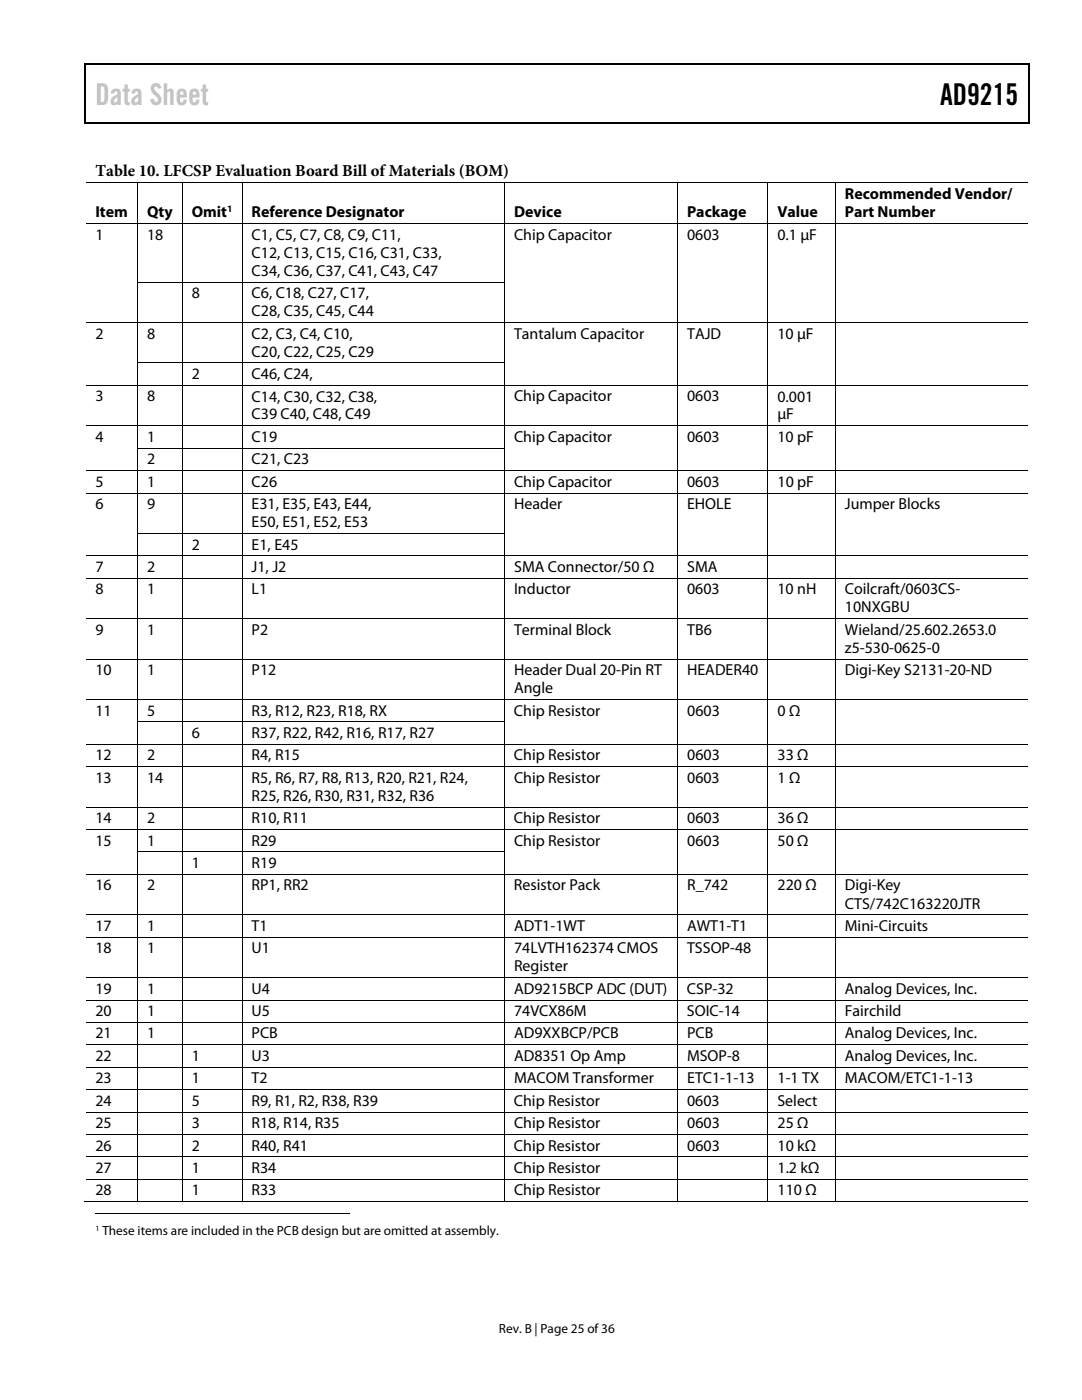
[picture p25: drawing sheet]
<svg xmlns="http://www.w3.org/2000/svg" width="216mm" height="279mm" viewBox="0 0 216 279" stroke-linecap="round" stroke-linejoin="round" font-family="sans-serif">
<defs><g id="words">
<text font-size="6" fill="#c0c0c0" x="19" y="21">Data Sheet</text>
<text font-size="6" x="187.6" y="21">AD9215</text>
<text font-size="3.3" x="19" y="35.2">Table 10. LFCSP Evaluation Board Bill of Materials (BOM)</text>
<g font-size="3.2">
<text x="168.6" y="39.8">Recommended Vendor/</text>
<text x="19" y="43.4">Item</text>
<text x="19" y="47.9">1</text>
<text x="29.4" y="47.9">18</text>
<text x="29.4" y="43.4">Qty</text>
<text x="38.3" y="43.4">Omit</text>
<text x="50.2" y="47.9">C1, C5, C7, C8, C9, C11,</text>
<text x="50.2" y="43.4">Reference Designator</text>
<text x="102.6" y="47.9">Chip Capacitor</text>
<text x="102.6" y="43.4">Device</text>
<text x="137.1" y="43.4">Package</text>
<text x="137.1" y="47.9">0603</text>
<text x="155.1" y="43.4">Value</text>
<text x="155.1" y="47.9">0.1 μF</text>
<text x="168.6" y="43.4">Part Number</text>
<text x="50.2" y="51.5">C12, C13, C15, C16, C31, C33,</text>
<text x="38.3" y="59.5">8</text>
<text x="50.2" y="55.1">C34, C36, C37, C41, C43, C47</text>
<text x="50.2" y="59.5">C6, C18, C27, C17,</text>
<text x="50.2" y="63.1">C28, C35, C45, C44</text>
<text x="19" y="67.6">2</text>
<text x="29.4" y="67.6">8</text>
<text x="50.2" y="67.6">C2, C3, C4, C10,</text>
<text x="50.2" y="71.2">C20, C22, C25, C29</text>
<text x="102.6" y="67.6">Tantalum Capacitor</text>
<text x="137.1" y="67.6">TAJD</text>
<text x="155.1" y="67.6">10 μF</text>
<text x="38.3" y="75.6">2</text>
<text x="50.2" y="75.6">C46, C24,</text>
<text x="19" y="80.1">3</text>
<text x="29.4" y="80.1">8</text>
<text x="50.2" y="80.1">C14, C30, C32, C38,</text>
<text x="50.2" y="83.7">C39 C40, C48, C49</text>
<text x="102.6" y="80.1">Chip Capacitor</text>
<text x="137.1" y="80.1">0603</text>
<text x="155.1" y="80.1">0.001</text>
<text x="155.1" y="83.7">μF</text>
<text x="19" y="88.2">4</text>
<text x="29.4" y="88.2">1</text>
<text x="50.2" y="88.2">C19</text>
<text x="102.6" y="88.2">Chip Capacitor</text>
<text x="137.1" y="88.2">0603</text>
<text x="155.1" y="88.2">10 pF</text>
<text x="29.4" y="92.6">2</text>
<text x="50.2" y="92.6">C21, C23</text>
<text x="19" y="97.1">5</text>
<text x="19" y="101.6">6</text>
<text x="29.4" y="97.1">1</text>
<text x="29.4" y="101.6">9</text>
<text x="50.2" y="97.1">C26</text>
<text x="50.2" y="101.6">E31, E35, E43, E44,</text>
<text x="102.6" y="97.1">Chip Capacitor</text>
<text x="102.6" y="101.6">Header</text>
<text x="137.1" y="101.6">EHOLE</text>
<text x="137.1" y="97.1">0603</text>
<text x="155.1" y="97.1">10 pF</text>
<text x="168.6" y="101.6">Jumper Blocks</text>
<text x="50.2" y="105.2">E50, E51, E52, E53</text>
<text x="38.3" y="109.7">2</text>
<text x="50.2" y="109.7">E1, E45</text>
<text x="19" y="114.1">7</text>
<text x="19" y="118.6">8</text>
<text x="29.4" y="114.1">2</text>
<text x="29.4" y="118.6">1</text>
<text x="50.2" y="114.1">J1, J2</text>
<text x="50.2" y="118.6">L1</text>
<text x="102.6" y="118.6">Inductor</text>
<text x="102.6" y="114.1">SMA Connector/50 Ω</text>
<text x="137.1" y="118.6">0603</text>
<text x="137.1" y="114.1">SMA</text>
<text x="155.1" y="118.6">10 nH</text>
<text x="168.6" y="118.6">Coilcraft/0603CS-</text>
<text x="168.6" y="122.2">10NXGBU</text>
<text x="19" y="126.7">9</text>
<text x="29.4" y="126.7">1</text>
<text x="50.2" y="126.7">P2</text>
<text x="102.6" y="126.7">Terminal Block</text>
<text x="137.1" y="126.7">TB6</text>
<text x="168.6" y="126.7">Wieland/25.602.2653.0</text>
<text x="168.6" y="130.3">z5-530-0625-0</text>
<text x="19" y="134.7">10</text>
<text x="29.4" y="134.7">1</text>
<text x="50.2" y="134.7">P12</text>
<text x="102.6" y="134.8">Header Dual 20-Pin RT</text>
<text x="137.1" y="134.8">HEADER40</text>
<text x="168.6" y="134.8">Digi-Key S2131-20-ND</text>
<text x="19" y="142.8">11</text>
<text x="29.4" y="142.8">5</text>
<text x="50.2" y="142.8">R3, R12, R23, R18, RX</text>
<text x="102.6" y="142.8">Chip Resistor</text>
<text x="102.6" y="138.3">Angle</text>
<text x="137.1" y="142.8">0603</text>
<text x="155.2" y="142.8">0 Ω</text>
<text x="38.3" y="147.3">6</text>
<text x="50.2" y="147.3">R37, R22, R42, R16, R17, R27</text>
<text x="19" y="151.7">12</text>
<text x="29.4" y="151.7">2</text>
<text x="50.2" y="151.7">R4, R15</text>
<text x="102.6" y="151.7">Chip Resistor</text>
<text x="137.1" y="151.7">0603</text>
<text x="155.1" y="151.7">33 Ω</text>
<text x="19" y="156.2">13</text>
<text x="29.4" y="156.2">14</text>
<text x="50.2" y="156.2">R5, R6, R7, R8, R13, R20, R21, R24,</text>
<text x="50.2" y="159.8">R25, R26, R30, R31, R32, R36</text>
<text x="102.6" y="156.2">Chip Resistor</text>
<text x="137.1" y="156.2">0603</text>
<text x="155.1" y="156.2">1 Ω</text>
<text x="19" y="164.3">14</text>
<text x="29.4" y="164.3">2</text>
<text x="50.2" y="164.3">R10, R11</text>
<text x="102.6" y="164.3">Chip Resistor</text>
<text x="137.1" y="164.3">0603</text>
<text x="155.2" y="164.3">36 Ω</text>
<text x="19" y="168.8">15</text>
<text x="29.4" y="168.8">1</text>
<text x="38.3" y="173.2">1</text>
<text x="50.2" y="168.8">R29</text>
<text x="50.2" y="173.2">R19</text>
<text x="102.6" y="168.8">Chip Resistor</text>
<text x="137.1" y="168.8">0603</text>
<text x="155.2" y="168.8">50 Ω</text>
<text x="19" y="177.7">16</text>
<text x="29.4" y="177.7">2</text>
<text x="50.2" y="177.7">RP1, RR2</text>
<text x="102.6" y="177.7">Resistor Pack</text>
<text x="137.1" y="177.7">R_742</text>
<text x="155.1" y="177.7">220 Ω</text>
<text x="168.6" y="177.7">Digi-Key</text>
<text x="19" y="185.8">17</text>
<text x="29.4" y="185.8">1</text>
<text x="50.2" y="185.8">T1</text>
<text x="102.6" y="185.8">ADT1-1WT</text>
<text x="137.1" y="185.8">AWT1-T1</text>
<text x="168.6" y="185.8">Mini-Circuits</text>
<text x="168.6" y="181.3">CTS/742C163220JTR</text>
<text x="19" y="190.2">18</text>
<text x="29.4" y="190.2">1</text>
<text x="50.2" y="190.2">U1</text>
<text x="102.6" y="190.3">74LVTH162374 CMOS</text>
<text x="137.1" y="190.2">TSSOP-48</text>
<text x="102.6" y="193.8">Register</text>
<text x="19" y="198.3">19</text>
<text x="19" y="202.8">20</text>
<text x="29.4" y="198.3">1</text>
<text x="29.4" y="202.8">1</text>
<text x="50.2" y="198.3">U4</text>
<text x="50.2" y="202.8">U5</text>
<text x="102.6" y="198.3">AD9215BCP ADC (DUT)</text>
<text x="102.6" y="202.8">74VCX86M</text>
<text x="137.1" y="198.3">CSP-32</text>
<text x="137.1" y="202.8">SOIC-14</text>
<text x="168.6" y="198.3">Analog Devices, Inc.</text>
<text x="168.6" y="202.8">Fairchild</text>
<text x="19" y="207.2">21</text>
<text x="29.4" y="207.2">1</text>
<text x="50.2" y="207.2">PCB</text>
<text x="102.6" y="207.2">AD9XXBCP/PCB</text>
<text x="137.1" y="207.2">PCB</text>
<text x="168.6" y="207.2">Analog Devices, Inc.</text>
<text x="19" y="211.7">22</text>
<text x="38.3" y="211.7">1</text>
<text x="50.2" y="211.7">U3</text>
<text x="102.6" y="211.7">AD8351 Op Amp</text>
<text x="137.1" y="211.7">MSOP-8</text>
<text x="168.6" y="211.7">Analog Devices, Inc.</text>
<text x="19" y="216.2">23</text>
<text x="19" y="220.7">24</text>
<text x="38.3" y="220.7">5</text>
<text x="38.3" y="216.2">1</text>
<text x="50.2" y="220.7">R9, R1, R2, R38, R39</text>
<text x="50.2" y="216.2">T2</text>
<text x="102.5" y="220.7">Chip Resistor</text>
<text x="102.6" y="216.2">MACOM Transformer</text>
<text x="137.1" y="220.7">0603</text>
<text x="137.1" y="216.2">ETC1-1-13</text>
<text x="155.1" y="220.7">Select</text>
<text x="155.1" y="216.2">1-1 TX</text>
<text x="168.6" y="216.2">MACOM/ETC1-1-13</text>
<text x="19" y="225.1">25</text>
<text x="38.3" y="225.1">3</text>
<text x="50.2" y="225.1">R18, R14, R35</text>
<text x="102.6" y="225.1">Chip Resistor</text>
<text x="137.1" y="225.1">0603</text>
<text x="155.1" y="225.1">25 Ω</text>
<text x="19" y="229.6">26</text>
<text x="38.3" y="229.6">2</text>
<text x="50.2" y="229.6">R40, R41</text>
<text x="102.6" y="229.6">Chip Resistor</text>
<text x="137.1" y="229.6">0603</text>
<text x="155.1" y="229.6">10 kΩ</text>
<text x="19" y="234.1">27</text>
<text x="19" y="238.5">28</text>
<text x="38.3" y="234.1">1</text>
<text x="38.3" y="238.5">1</text>
<text x="50.2" y="234.1">R34</text>
<text x="50.2" y="238.5">R33</text>
<text x="102.6" y="234.1">Chip Resistor</text>
<text x="102.6" y="238.5">Chip Resistor</text>
<text x="155.1" y="234.1">1.2 kΩ</text>
<text x="155.2" y="238.5">110 Ω</text>
</g>
<g font-size="2.6">
<text x="20.4" y="246.5">These items are included in the PCB design but are omitted at assembly.</text>
<text x="99.5" y="266">Rev. B | Page 25 of 36</text>
</g>
<text font-size="1.9" x="45.3" y="42.3">1</text>
<text font-size="1.6" x="19" y="245.6">1</text>
</g></defs>
<g fill="#000">
<path d="M16.9 12.7h.2v1h-.2zM205.1 12.7h.3v1h-.3zM205.1 12.7h.3v.3h-.3zM205.1 24.4h.3v.3h-.3zM135.1 56.2h.2v.2h-.2zM153.1 56.2h.2v.2h-.2zM166.6 56.2h.2v.2h-.2zM135.1 72.3h.2v.2h-.2zM153.1 72.3h.2v.2h-.2zM166.6 72.3h.2v.2h-.2zM135.1 89.4h.2v.1h-.2zM153.1 89.4h.2v.1h-.2z"/>
<path d="M166.6 89.4h.2v.1h-.2zM135.1 106.4h.2v.2h-.2zM153.1 106.4h.2v.2h-.2zM166.6 106.4h.2v.2h-.2zM135.1 144h.2v.2h-.2zM153.1 144h.2v.2h-.2zM166.6 144h.2v.2h-.2zM135.1 169.9h.2v.2h-.2zM153.1 169.9h.2v.2h-.2zM166.6 169.9h.2v.2h-.2z"/>
</g>
<path d="M16.9 12.8h188.2M17 13.7v11M205.2 13.7v11M16.9 24.5h188.2" fill="none" stroke="#000" stroke-width=".25"/>
<g fill="none" stroke="#000" stroke-width=".2">
<path d="M17.1 36.5h188M27.5 36.6v8M36.4 36.6v8M48.3 36.6v8M100.7 36.6v8M135.2 36.6v8M153.2 36.6v8M166.7 36.6v8M17.1 44.7h188M27.4 56.3h73.4M27.5 44.7v11.5M27.5 56.4v7.9"/>
<path d="M36.4 44.7v11.5M36.4 56.4v7.9M48.3 44.7v11.5M48.3 56.4v7.9M100.7 44.7v11.5M100.7 56.4v7.9M135.2 44.7v11.5M135.2 56.4v7.9M153.2 44.7v11.5M153.2 56.4v7.9M166.7 44.7v11.5M166.7 56.4v7.9"/>
<path d="M17.1 64.4h188M17.1 76.9h188M27.4 72.4h73.4M27.5 64.5v7.8M27.5 72.5v4.3M27.5 77v7.9M36.4 64.5v7.8M36.4 72.5v4.3M36.4 77v7.9M48.3 64.5v7.8M48.3 72.5v4.3M48.3 77v7.9"/>
<path d="M100.7 64.5v7.8M100.7 72.5v4.3M100.7 77v7.9M135.2 64.5v7.8M135.2 72.5v4.3M135.2 77v7.9M153.2 64.5v7.8M153.2 72.5v4.3M153.2 77v7.9M166.7 64.5v7.8M166.7 72.5v4.3M166.7 77v7.9"/>
<path d="M17.1 85h188M17.1 93.9h188M17.1 98.4h188M27.4 89.5h73.4M27.5 85.1v4.3M27.5 89.5v4.3M27.5 94v4.3M27.5 98.5v7.9M36.4 85.1v4.3M36.4 89.5v4.3M36.4 94v4.3M36.4 98.5v7.9"/>
<path d="M48.3 85.1v4.3M48.3 89.5v4.3M48.3 94v4.3M48.3 98.5v7.9M100.7 85.1v4.3M100.7 89.5v4.3M100.7 94v4.3M100.7 98.5v7.9M135.2 85.1v4.3M135.2 89.5v4.3M135.2 94v4.3M135.2 98.5v7.9"/>
<path d="M153.2 85.1v4.3M153.2 89.5v4.3M153.2 94v4.3M153.2 98.5v7.9M166.7 85.1v4.3M166.7 89.5v4.3M166.7 94v4.3M166.7 98.5v7.9M17.1 110.9h188M17.1 115.4h188M27.4 106.5h73.4M27.5 106.6v4.2"/>
<path d="M27.5 111v4.3M27.5 115.5v7.9M36.4 106.6v4.2M36.4 111v4.3M36.4 115.5v7.9M48.3 106.6v4.2M48.3 111v4.3M48.3 115.5v7.9M100.7 106.6v4.2M100.7 111v4.3M100.7 115.5v7.9M135.2 106.6v4.2"/>
<path d="M135.2 111v4.3M135.2 115.5v7.9M153.2 106.6v4.2M153.2 111v4.3M153.2 115.5v7.9M166.7 106.6v4.2M166.7 111v4.3M166.7 115.5v7.9M17.1 123.5h188M17.1 131.5h188M17.1 139.6h188M27.5 123.5v7.9"/>
<path d="M27.5 131.6v7.9M27.5 139.7v4.3M36.4 123.5v7.9M36.4 131.6v7.9M36.4 139.7v4.3M48.3 123.5v7.9M48.3 131.6v7.9M48.3 139.7v4.3M100.7 123.5v7.9M100.7 131.6v7.9M100.7 139.7v4.3M135.2 123.5v7.9"/>
<path d="M135.2 131.6v7.9M135.2 139.7v4.3M153.2 123.5v7.9M153.2 131.6v7.9M153.2 139.7v4.3M166.7 123.5v7.9M166.7 131.6v7.9M166.7 139.7v4.3M17.1 148.5h188M17.1 153h188M27.4 144.1h73.4M27.5 144.2v4.3"/>
<path d="M27.5 148.6v4.3M27.5 153.1v7.9M36.4 144.2v4.3M36.4 148.6v4.3M36.4 153.1v7.9M48.3 144.2v4.3M48.3 148.6v4.3M48.3 153.1v7.9M100.7 144.2v4.3M100.7 148.6v4.3M100.7 153.1v7.9M135.2 144.2v4.3"/>
<path d="M135.2 148.6v4.3M135.2 153.1v7.9M153.2 144.2v4.3M153.2 148.6v4.3M153.2 153.1v7.9M166.7 144.2v4.3M166.7 148.6v4.3M166.7 153.1v7.9M17.1 161.1h188M17.1 165.5h188M17.1 174.5h188M27.4 170h73.4"/>
<path d="M27.5 161.2v4.3M27.5 165.6v4.3M27.5 170.1v4.3M27.5 174.6v7.9M36.4 161.2v4.3M36.4 165.6v4.3M36.4 170.1v4.3M36.4 174.6v7.9M48.3 161.2v4.3M48.3 165.6v4.3M48.3 170.1v4.3M48.3 174.6v7.9"/>
<path d="M100.7 161.2v4.3M100.7 165.6v4.3M100.7 170.1v4.3M100.7 174.6v7.9M135.2 161.2v4.3M135.2 165.6v4.3M135.2 170.1v4.3M135.2 174.6v7.9M153.2 161.2v4.3M153.2 165.6v4.3M153.2 170.1v4.3M153.2 174.6v7.9"/>
<path d="M166.7 161.2v4.3M166.7 165.6v4.3M166.7 170.1v4.3M166.7 174.6v7.9M17.1 182.6h188M17.1 187h188M17.1 195.1h188M17.1 199.6h188M27.5 182.6v4.3M27.5 187.1v7.9M27.5 195.2v4.3M27.5 199.7v4.3"/>
<path d="M36.4 182.6v4.3M36.4 187.1v7.9M36.4 195.2v4.3M36.4 199.7v4.3M48.3 182.6v4.3M48.3 187.1v7.9M48.3 195.2v4.3M48.3 199.7v4.3M100.7 182.6v4.3M100.7 187.1v7.9M100.7 195.2v4.3M100.7 199.7v4.3"/>
<path d="M135.2 182.6v4.3M135.2 187.1v7.9M135.2 195.2v4.3M135.2 199.7v4.3M153.2 182.6v4.3M153.2 187.1v7.9M153.2 195.2v4.3M153.2 199.7v4.3M166.7 182.6v4.3M166.7 187.1v7.9M166.7 195.2v4.3M166.7 199.7v4.3"/>
<path d="M17.1 204h188M17.1 208.5h188M17.1 213h188M17.1 217.5h188M27.5 204.1v4.3M27.5 208.6v4.3M27.5 213.1v4.3M27.5 217.6v4.2M36.4 204.1v4.3M36.4 208.6v4.3M36.4 213.1v4.3M36.4 217.6v4.2"/>
<path d="M48.3 204.1v4.3M48.3 208.6v4.3M48.3 213.1v4.3M48.3 217.6v4.2M100.7 204.1v4.3M100.7 208.6v4.3M100.7 213.1v4.3M100.7 217.6v4.2M135.2 204.1v4.3M135.2 208.6v4.3M135.2 213.1v4.3M135.2 217.6v4.2"/>
<path d="M153.2 204.1v4.3M153.2 208.6v4.3M153.2 213.1v4.3M153.2 217.6v4.2M166.7 204.1v4.3M166.7 208.6v4.3M166.7 213.1v4.3M166.7 217.6v4.2M16.9 239.8h10.5M17.1 221.9h188M17.1 226.4h188M17.1 230.9h188"/>
<path d="M17.1 235.4h188M27.5 222v4.3M27.5 226.5v4.3M27.5 231v4.3M27.5 235.4v4.5M27.5 239.8h8.8M36.4 222v4.3M36.4 226.5v4.3M36.4 231v4.3M36.4 235.4v4.5M36.4 239.8h11.8M48.3 222v4.3"/>
<path d="M48.3 226.5v4.3M48.3 231v4.3M48.3 235.4v4.5M48.4 239.8h52.2M100.7 222v4.3M100.7 226.5v4.3M100.7 231v4.3M100.7 235.4v4.5M100.8 239.8h34.3M135.2 222v4.3M135.2 226.5v4.3M135.2 231v4.3"/>
<path d="M135.2 235.4v4.5M135.3 239.8h17.8M153.2 222v4.3M153.2 226.5v4.3M153.2 231v4.3M153.2 235.4v4.5M153.3 239.8h13.3M166.7 222v4.3M166.7 226.5v4.3M166.7 231v4.3M166.7 235.4v4.5M166.8 239.8h38.3"/>
<path d="M19 242.2h50.8"/>
</g>
<use href="#words"/>
</svg>
